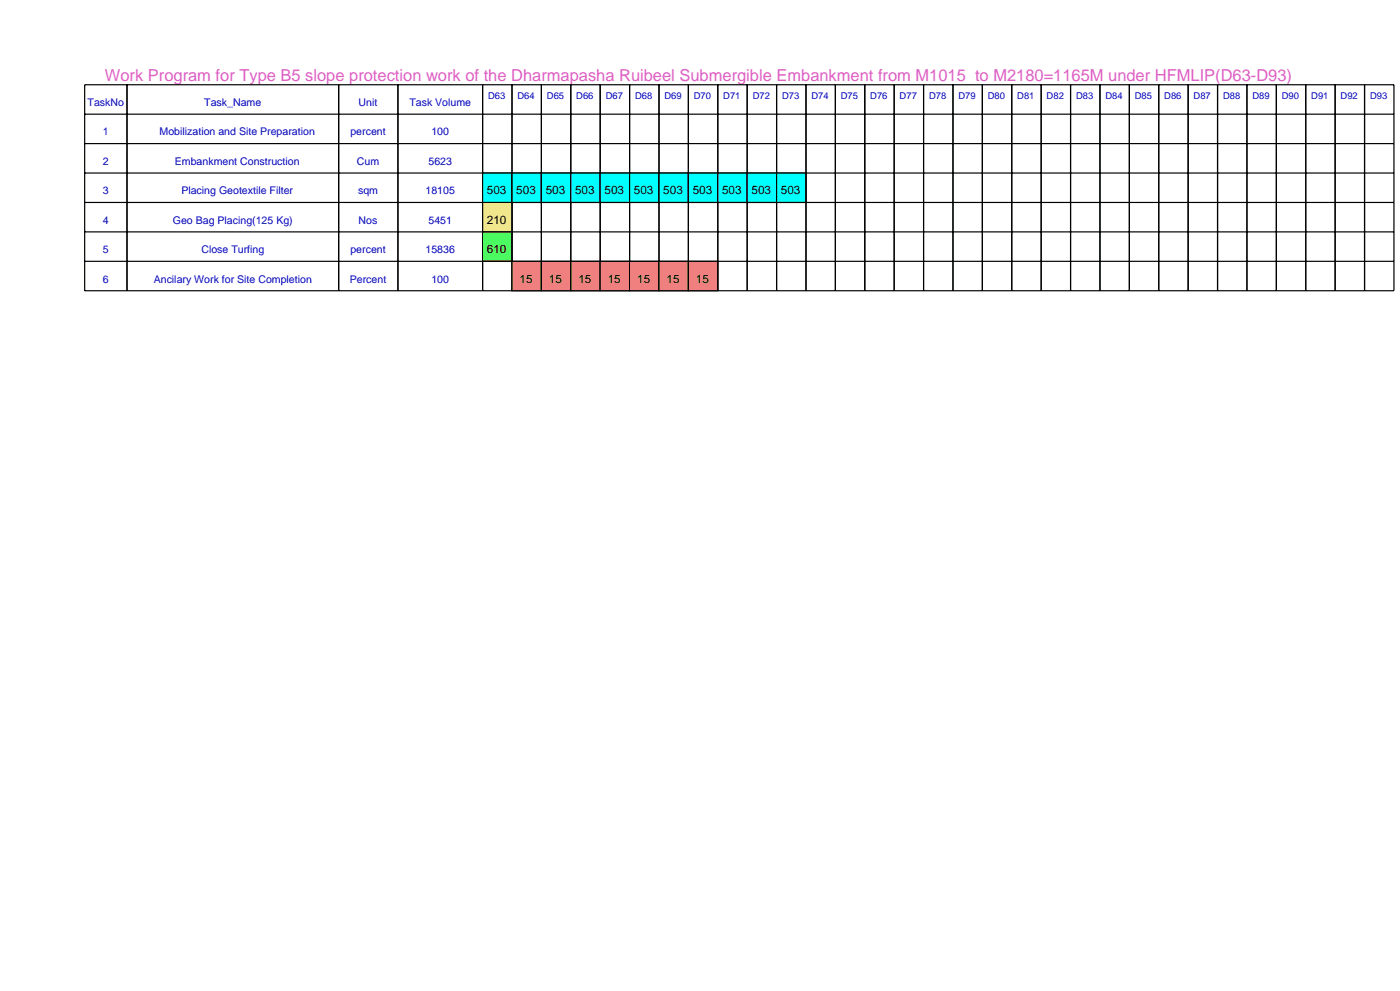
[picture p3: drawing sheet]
<svg xmlns="http://www.w3.org/2000/svg" width="420mm" height="297mm" viewBox="0 0 420 297" stroke-linecap="round" stroke-linejoin="round" font-family="sans-serif">
<defs><g id="words">
<text font-size="4.9" fill="#de5ec4" x="31.5" y="24.1">Work Program for Type B5 slope protection work of the Dharmapasha Ruibeel Submergible Embankment from M1015 to M2180=1165M under HFMLIP(D63-D93)</text>
<g font-size="3.5">
<text x="146.1" y="58.2">503</text>
<text x="154.9" y="58.2">503</text>
<text x="163.7" y="58.2">503</text>
<text x="172.5" y="58.2">503</text>
<text x="181.3" y="58.2">503</text>
<text x="190.2" y="58.2">503</text>
<text x="199" y="58.2">503</text>
<text x="207.8" y="58.2">503</text>
<text x="216.6" y="58.2">503</text>
<text x="225.4" y="58.2">503</text>
<text x="234.3" y="58.2">503</text>
<text x="146.1" y="67">210</text>
<text x="146.1" y="75.8">610</text>
<text x="155.9" y="84.7">15</text>
<text x="164.7" y="84.7">15</text>
<text x="173.5" y="84.7">15</text>
<text x="182.3" y="84.7">15</text>
<text x="191.1" y="84.7">15</text>
<text x="200" y="84.7">15</text>
<text x="208.8" y="84.7">15</text>
</g>
<g font-size="3.2" fill="#0000c4">
<text x="26.3" y="31.8">TaskNo</text>
<text x="61.3" y="31.8">Task_Name</text>
<text x="107.6" y="31.8">Unit</text>
<text x="122.8" y="31.8">Task Volume</text>
<text x="30.9" y="40.6">1</text>
<text x="47.9" y="40.6">Mobilization and Site Preparation</text>
<text x="105.1" y="40.6">percent</text>
<text x="129.4" y="40.6">100</text>
<text x="30.9" y="49.4">2</text>
<text x="52.5" y="49.4">Embankment Construction</text>
<text x="107.1" y="49.4">Cum</text>
<text x="128.5" y="49.4">5623</text>
<text x="30.9" y="58.2">3</text>
<text x="54.4" y="58.2">Placing Geotextile Filter</text>
<text x="107.4" y="58.2">sqm</text>
<text x="127.7" y="58.2">18105</text>
<text x="30.9" y="67">4</text>
<text x="51.8" y="67">Geo Bag Placing(125 Kg)</text>
<text x="107.6" y="67">Nos</text>
<text x="128.5" y="67">5451</text>
<text x="30.9" y="75.8">5</text>
<text x="60.4" y="75.8">Close Turfing</text>
<text x="105.1" y="75.8">percent</text>
<text x="127.7" y="75.8">15836</text>
<text x="30.9" y="84.7">6</text>
<text x="46.1" y="84.7">Ancilary Work for Site Completion</text>
<text x="104.9" y="84.7">Percent</text>
<text x="129.4" y="84.7">100</text>
</g>
<g font-size="2.8" fill="#0000c4">
<text x="146.4" y="29.6">D63</text>
<text x="155.2" y="29.6">D64</text>
<text x="164.1" y="29.6">D65</text>
<text x="172.9" y="29.6">D66</text>
<text x="181.7" y="29.6">D67</text>
<text x="190.5" y="29.6">D68</text>
<text x="199.3" y="29.6">D69</text>
<text x="208.2" y="29.6">D70</text>
<text x="217" y="29.6">D71</text>
<text x="225.8" y="29.6">D72</text>
<text x="234.6" y="29.6">D73</text>
<text x="243.4" y="29.6">D74</text>
<text x="252.3" y="29.6">D75</text>
<text x="261.1" y="29.6">D76</text>
<text x="269.9" y="29.6">D77</text>
<text x="278.7" y="29.6">D78</text>
<text x="287.5" y="29.6">D79</text>
<text x="296.4" y="29.6">D80</text>
<text x="305.2" y="29.6">D81</text>
<text x="314" y="29.6">D82</text>
<text x="322.8" y="29.6">D83</text>
<text x="331.6" y="29.6">D84</text>
<text x="340.5" y="29.6">D85</text>
<text x="349.3" y="29.6">D86</text>
<text x="358.1" y="29.6">D87</text>
<text x="366.9" y="29.6">D88</text>
<text x="375.7" y="29.6">D89</text>
<text x="384.6" y="29.6">D90</text>
<text x="393.4" y="29.6">D91</text>
<text x="402.2" y="29.6">D92</text>
<text x="411" y="29.6">D93</text>
</g>
</g></defs>
<path d="M25.4 25.4h128.2v61.7h-128.2zM25.4 34.2h128.2M38.1 25.4v61.7M101.6 25.4v61.7M119.4 25.4v61.7M144.8 25.4v61.7M25.4 43h128.2M25.4 51.9h128.2M25.4 60.7h128.2M25.4 69.5h128.2M25.4 78.3h128.2" fill="none" stroke="#000" stroke-width=".35"/>
<path d="M144.8 51.9h8.8v8.8h-8.8z" fill-rule="evenodd" fill="#0ff" stroke="#000" stroke-width=".35"/>
<path d="M144.8 60.7h8.8v8.8h-8.8z" fill-rule="evenodd" fill="#f0e68c" stroke="#000" stroke-width=".35"/>
<path d="M144.8 69.5h8.8v8.8h-8.8z" fill-rule="evenodd" fill="#7cfc00" stroke="#000" stroke-width=".35"/>
<path d="M153.6 25.4h8.8v61.7h-8.8zM153.6 34.2h8.8M153.6 43h8.8M153.6 51.9h8.8M153.6 60.7h8.8M153.6 69.5h8.8M153.6 78.3h8.8" fill="none" stroke="#000" stroke-width=".35"/>
<path d="M153.6 51.9h8.8v8.8h-8.8z" fill-rule="evenodd" fill="#0ff" stroke="#000" stroke-width=".35"/>
<path d="M153.6 78.3h8.8v8.8h-8.8z" fill-rule="evenodd" fill="#f08080" stroke="#000" stroke-width=".35"/>
<path d="M162.4 25.4h8.8v61.7h-8.8zM162.4 34.2h8.8M162.4 43h8.8M162.4 51.9h8.8M162.4 60.7h8.8M162.4 69.5h8.8M162.4 78.3h8.8" fill="none" stroke="#000" stroke-width=".35"/>
<path d="M162.4 51.9h8.8v8.8h-8.8z" fill-rule="evenodd" fill="#0ff" stroke="#000" stroke-width=".35"/>
<path d="M162.4 78.3h8.8v8.8h-8.8z" fill-rule="evenodd" fill="#f08080" stroke="#000" stroke-width=".35"/>
<path d="M171.2 25.4h8.9v61.7h-8.9zM171.2 34.2h8.9M171.2 43h8.9M171.2 51.9h8.9M171.2 60.7h8.9M171.2 69.5h8.9M171.2 78.3h8.9" fill="none" stroke="#000" stroke-width=".35"/>
<path d="M171.2 51.9h8.9v8.8h-8.9z" fill-rule="evenodd" fill="#0ff" stroke="#000" stroke-width=".35"/>
<path d="M171.2 78.3h8.9v8.8h-8.9z" fill-rule="evenodd" fill="#f08080" stroke="#000" stroke-width=".35"/>
<path d="M180.1 25.4h8.8v61.7h-8.8zM180.1 34.2h8.8M180.1 43h8.8M180.1 51.9h8.8M180.1 60.7h8.8M180.1 69.5h8.8M180.1 78.3h8.8" fill="none" stroke="#000" stroke-width=".35"/>
<path d="M180.1 51.9h8.8v8.8h-8.8z" fill-rule="evenodd" fill="#0ff" stroke="#000" stroke-width=".35"/>
<path d="M180.1 78.3h8.8v8.8h-8.8z" fill-rule="evenodd" fill="#f08080" stroke="#000" stroke-width=".35"/>
<path d="M188.9 25.4h8.8v61.7h-8.8zM188.9 34.2h8.8M188.9 43h8.8M188.9 51.9h8.8M188.9 60.7h8.8M188.9 69.5h8.8M188.9 78.3h8.8" fill="none" stroke="#000" stroke-width=".35"/>
<path d="M188.9 51.9h8.8v8.8h-8.8z" fill-rule="evenodd" fill="#0ff" stroke="#000" stroke-width=".35"/>
<path d="M188.9 78.3h8.8v8.8h-8.8z" fill-rule="evenodd" fill="#f08080" stroke="#000" stroke-width=".35"/>
<path d="M197.7 25.4h8.8v61.7h-8.8zM197.7 34.2h8.8M197.7 43h8.8M197.7 51.9h8.8M197.7 60.7h8.8M197.7 69.5h8.8M197.7 78.3h8.8" fill="none" stroke="#000" stroke-width=".35"/>
<path d="M197.7 51.9h8.8v8.8h-8.8z" fill-rule="evenodd" fill="#0ff" stroke="#000" stroke-width=".35"/>
<path d="M197.7 78.3h8.8v8.8h-8.8z" fill-rule="evenodd" fill="#f08080" stroke="#000" stroke-width=".35"/>
<path d="M206.5 25.4h8.8v61.7h-8.8zM206.5 34.2h8.8M206.5 43h8.8M206.5 51.9h8.8M206.5 60.7h8.8M206.5 69.5h8.8M206.5 78.3h8.8" fill="none" stroke="#000" stroke-width=".35"/>
<path d="M206.5 51.9h8.8v8.8h-8.8z" fill-rule="evenodd" fill="#0ff" stroke="#000" stroke-width=".35"/>
<path d="M206.5 78.3h8.8v8.8h-8.8z" fill-rule="evenodd" fill="#f08080" stroke="#000" stroke-width=".35"/>
<path d="M215.3 25.4h8.9v61.7h-8.9zM215.3 34.2h8.9M215.3 43h8.9M215.3 51.9h8.9M215.3 60.7h8.9M215.3 69.5h8.9M215.3 78.3h8.9" fill="none" stroke="#000" stroke-width=".35"/>
<path d="M215.3 51.9h8.9v8.8h-8.9z" fill-rule="evenodd" fill="#0ff" stroke="#000" stroke-width=".35"/>
<path d="M224.2 25.4h8.8v61.7h-8.8zM224.2 34.2h8.8M224.2 43h8.8M224.2 51.9h8.8M224.2 60.7h8.8M224.2 69.5h8.8M224.2 78.3h8.8" fill="none" stroke="#000" stroke-width=".35"/>
<path d="M224.2 51.9h8.8v8.8h-8.8z" fill-rule="evenodd" fill="#0ff" stroke="#000" stroke-width=".35"/>
<path d="M233 25.4h8.8v61.7h-8.8zM233 34.2h8.8M233 43h8.8M233 51.9h8.8M233 60.7h8.8M233 69.5h8.8M233 78.3h8.8" fill="none" stroke="#000" stroke-width=".35"/>
<path d="M233 51.9h8.8v8.8h-8.8z" fill-rule="evenodd" fill="#0ff" stroke="#000" stroke-width=".35"/>
<g fill="none" stroke="#000" stroke-width=".35">
<path d="M241.8 25.4h176.4v61.7h-176.4zM241.8 34.2h176.4M250.6 25.4v61.7M259.4 25.4v61.7M268.3 25.4v61.7M277.1 25.4v61.7M285.9 25.4v61.7M294.7 25.4v61.7M303.5 25.4v61.7M312.3 25.4v61.7M321.2 25.4v61.7M330 25.4v61.7"/>
<path d="M338.8 25.4v61.7M347.6 25.4v61.7M356.4 25.4v61.7M365.3 25.4v61.7M374.1 25.4v61.7M382.9 25.4v61.7M391.7 25.4v61.7M400.5 25.4v61.7M409.4 25.4v61.7M241.8 43h176.4M241.8 51.9h176.4M241.8 60.7h176.4"/>
<path d="M241.8 69.5h176.4M241.8 78.3h176.4"/>
</g>
<use href="#words"/>
</svg>
